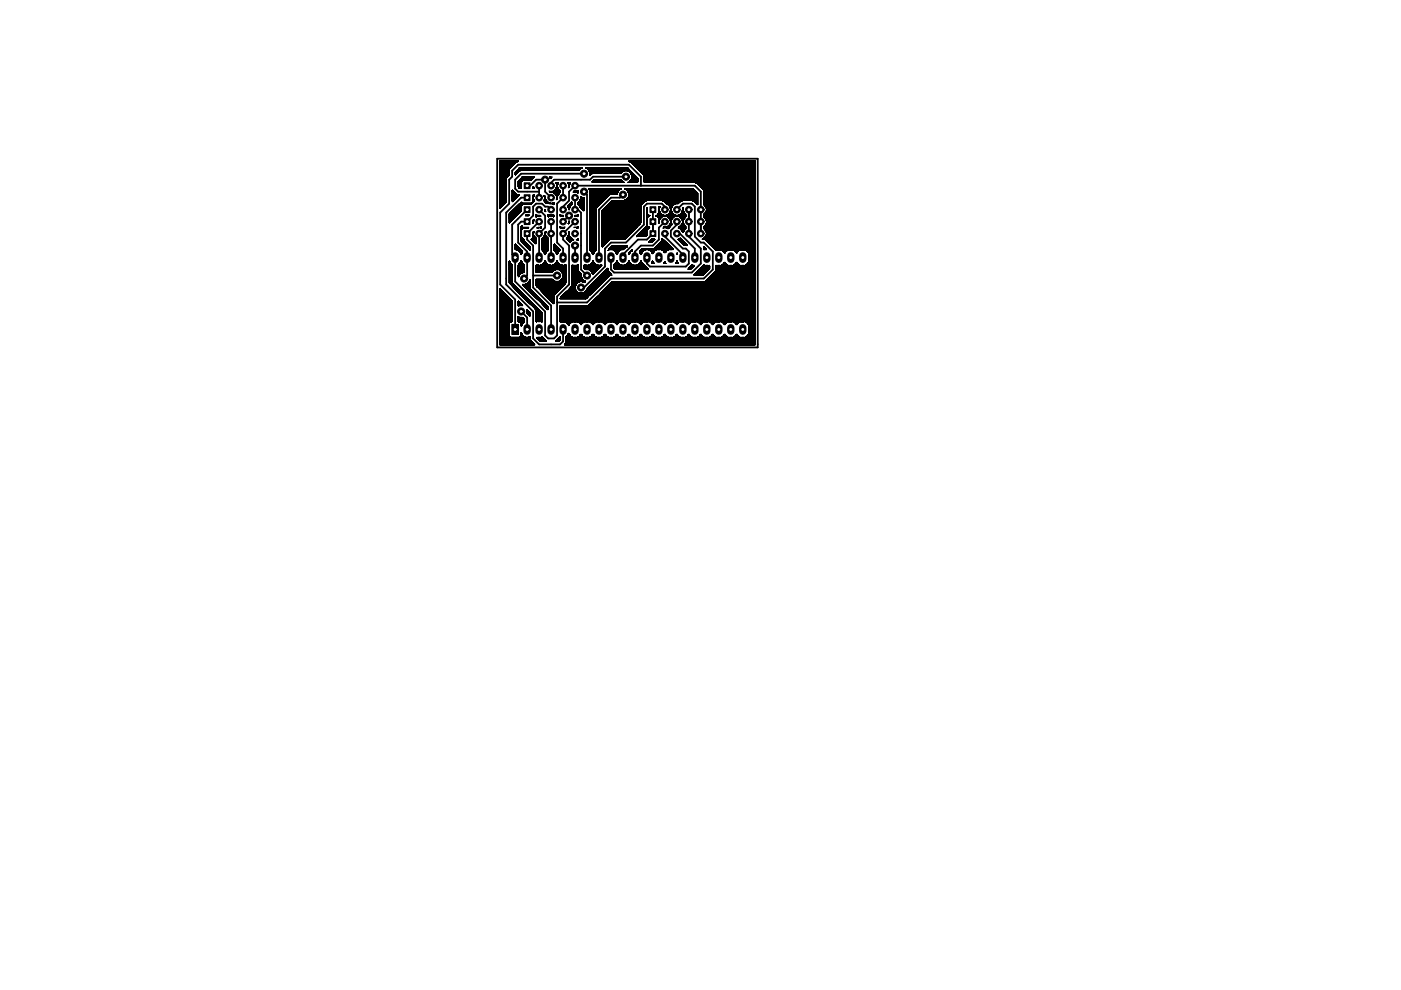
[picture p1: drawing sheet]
<svg xmlns="http://www.w3.org/2000/svg" width="297mm" height="210mm" viewBox="0 0 297 210" stroke-linecap="round" stroke-linejoin="round" font-family="sans-serif">
<g fill="none" stroke="#000" stroke-width=".38">
<path d="M105.4 33.7h55.3v40h-55.3zM114.3 39.4v2.5M115.6 38.7l-.7-.6h-1.2l-1.3 1.3h-.6M115.6 38.1v2.5l1.2 1.3M119.4 39.4v2.5l-1.3 1.3v8.2l1.3 1.3v1.9M123.8 36.8h-13.3l-1.3 1.3v1.9l.7 .6h4.4M132.7 37.5h-7l-.6 .6h-7.6l-.7 .6v.7M135.9 39.4v-1.9l-2.5-2.6h-23.5l-1.3 1.3v1.3l-.6 .6v5.1l-2 1.9v15.2l3.2 3.2v6.4M111.8 41.9h-1.3l-3.2 3.2v15.2l5.7 5.7v5.8l1.3 1.2h4.4l.7-.6v-2.5M111.8 44.5l-3.2 3.1v6.4l.6 .6v5.1l6.4 6.3v5.1l.6 .7h1.3l.6-.7v-8.2l2.6-2.6v-8.2l-1.3-1.3v-1.3l2.5-2.5M113 58.4h5.1M114.3 47l-2.5 2.5v1.3l1.2 1.3v8.9l3.8 3.8v5.1"/>
<path d="M114.3 44.5l1.3 1.2v2.6l-1.3 1.2v5.1M116.8 44.5l-.6-.7h-.6l-.7-.6h-1.2l-.7 .6v1.9l-1.2 1.3h-1.3l-.6 .6v3.8l1.9 1.9v5.1l-.7 .7M116.8 47v7.6M119.4 44.5v-.7l1.3-1.3v-1.9l1.2-1.2h25.4l1.3 1.2v8.9M120.7 45.7l-1.3 1.3M121.9 41.9v2.6h.7l.6 .6v12.1l1.3 1.2M121.9 52.1v2.5M123.8 40.6l.7 .7v13.3M132.1 41.3l-.7 .6h-1.9l-2.5 2.6v10.1M138.4 44.5v5l-1.2 1.3h-1.9l-3.2 3.2v.6M141 47l-1.3 1.3v2.5l-1.3 1.3h-2.5l-1.3 1.2v1.3M141 44.5v-.7l-.7-.6h-3.1l-.7 .6v3.8l-3.8 3.8h-3.2l-1.2 1.3v3.8l-4.5 4.5h-.6"/>
<path d="M141 49.5v.7l3.8 3.8v.6M143.5 44.5l1.3-1.3h1.9l.6 .6v6.4l1.3 1.2h.6l1.9 1.9v3.9l-1.9 1.9h-19.7l-5 5h-6.4M143.5 49.5h.6l3.2 3.2v1.9M143.5 47v.6l-1.3 1.3v1.3l2.6 2.5h.6l.7 .6v2.6l-.7 .6h-7.6l-.6-.6v-1.3M146.1 44.5v5.7l2.5 2.5v3.2l-1.9 1.9h-16.5l-.7-.6v-2.6M110.5 66l1.3 1.3v2.6"/>
</g>
<g fill="#000">
<path d="M111.1 38.7h1.3v1.3h-1.3zM111.1 43.8h1.3v1.3h-1.3zM111.1 41.3h1.3v1.2h-1.3zM111.1 46.4h1.3v1.2h-1.3zM111.1 48.9h1.3v1.3h-1.3zM137.8 43.8h1.3v1.3h-1.3zM137.8 46.4h1.3v1.2h-1.3zM137.8 48.9h1.3v1.3h-1.3zM108.5 68.8h1.4v2.1h-1.4z"/>
<circle cx="114.3" cy="39.4" r=".7"/>
<circle cx="115.6" cy="38.1" r=".75"/>
<circle cx="116.8" cy="39.4" r=".7"/>
<circle cx="119.4" cy="39.4" r=".7"/>
<circle cx="121.9" cy="39.4" r=".7"/>
<circle cx="123.8" cy="36.8" r=".75"/>
<circle cx="132.7" cy="37.5" r=".75"/>
<circle cx="111.1" cy="59.1" r=".75"/>
<circle cx="114.3" cy="49.5" r=".7"/>
<circle cx="114.3" cy="41.9" r=".7"/>
<circle cx="114.3" cy="47" r=".7"/>
<circle cx="114.3" cy="44.4" r=".7"/>
<circle cx="116.8" cy="49.5" r=".7"/>
<circle cx="116.8" cy="47" r=".7"/>
<circle cx="116.8" cy="44.4" r=".7"/>
<circle cx="116.8" cy="41.9" r=".7"/>
<circle cx="118.1" cy="58.4" r=".75"/>
<circle cx="119.4" cy="47" r=".7"/>
<circle cx="119.4" cy="49.5" r=".7"/>
<circle cx="119.4" cy="41.9" r=".7"/>
<circle cx="119.4" cy="44.4" r=".7"/>
<circle cx="120.6" cy="45.7" r=".75"/>
<circle cx="121.9" cy="52.1" r=".75"/>
<circle cx="121.9" cy="44.4" r=".7"/>
<circle cx="121.9" cy="49.5" r=".7"/>
<circle cx="121.9" cy="41.9" r=".7"/>
<circle cx="121.9" cy="47" r=".7"/>
<circle cx="123.8" cy="40.6" r=".75"/>
<circle cx="124.5" cy="58.4" r=".75"/>
<circle cx="132.1" cy="41.3" r=".75"/>
<circle cx="141" cy="47" r=".7"/>
<circle cx="141" cy="44.4" r=".7"/>
<circle cx="141" cy="49.5" r=".7"/>
<circle cx="143.5" cy="44.4" r=".7"/>
<circle cx="143.5" cy="49.5" r=".7"/>
<circle cx="143.5" cy="47" r=".7"/>
<circle cx="146" cy="49.5" r=".7"/>
<circle cx="146" cy="47" r=".7"/>
<circle cx="146" cy="44.4" r=".7"/>
<circle cx="148.6" cy="47" r=".7"/>
<circle cx="148.6" cy="44.4" r=".7"/>
<circle cx="148.6" cy="49.5" r=".7"/>
<circle cx="110.5" cy="66" r=".75"/>
<circle cx="123.2" cy="61" r=".75"/>
</g>
<g fill="none" stroke="#000" stroke-width=".21">
<path d="M111.1 38.7h1.3v1.3h-1.3zM111.1 43.8h1.3v1.3h-1.3zM111.1 41.3h1.3v1.2h-1.3zM111.1 46.4h1.3v1.2h-1.3zM111.1 48.9h1.3v1.3h-1.3zM137.8 43.8h1.3v1.3h-1.3zM137.8 46.4h1.3v1.2h-1.3zM137.8 48.9h1.3v1.3h-1.3zM108.5 68.8h1.4v2.1h-1.4z"/>
<circle cx="114.3" cy="39.4" r=".7"/>
<circle cx="115.6" cy="38.1" r=".75"/>
<circle cx="116.8" cy="39.4" r=".7"/>
<circle cx="119.4" cy="39.4" r=".7"/>
<circle cx="121.9" cy="39.4" r=".7"/>
<circle cx="123.8" cy="36.8" r=".75"/>
<circle cx="132.7" cy="37.5" r=".75"/>
<circle cx="111.1" cy="59.1" r=".75"/>
<circle cx="114.3" cy="49.5" r=".7"/>
<circle cx="114.3" cy="41.9" r=".7"/>
<circle cx="114.3" cy="47" r=".7"/>
<circle cx="114.3" cy="44.4" r=".7"/>
<circle cx="116.8" cy="49.5" r=".7"/>
<circle cx="116.8" cy="47" r=".7"/>
<circle cx="116.8" cy="44.4" r=".7"/>
<circle cx="116.8" cy="41.9" r=".7"/>
<circle cx="118.1" cy="58.4" r=".75"/>
<circle cx="119.4" cy="47" r=".7"/>
<circle cx="119.4" cy="49.5" r=".7"/>
<circle cx="119.4" cy="41.9" r=".7"/>
<circle cx="119.4" cy="44.4" r=".7"/>
<circle cx="120.6" cy="45.7" r=".75"/>
<circle cx="121.9" cy="52.1" r=".75"/>
<circle cx="121.9" cy="44.4" r=".7"/>
<circle cx="121.9" cy="49.5" r=".7"/>
<circle cx="121.9" cy="41.9" r=".7"/>
<circle cx="121.9" cy="47" r=".7"/>
<circle cx="123.8" cy="40.6" r=".75"/>
<circle cx="124.5" cy="58.4" r=".75"/>
<circle cx="132.1" cy="41.3" r=".75"/>
<circle cx="141" cy="47" r=".7"/>
<circle cx="141" cy="44.4" r=".7"/>
<circle cx="141" cy="49.5" r=".7"/>
<circle cx="143.5" cy="44.4" r=".7"/>
<circle cx="143.5" cy="49.5" r=".7"/>
<circle cx="143.5" cy="47" r=".7"/>
<circle cx="146" cy="49.5" r=".7"/>
<circle cx="146" cy="47" r=".7"/>
<circle cx="146" cy="44.4" r=".7"/>
<circle cx="148.6" cy="47" r=".7"/>
<circle cx="148.6" cy="44.4" r=".7"/>
<circle cx="148.6" cy="49.5" r=".7"/>
<circle cx="110.5" cy="66" r=".75"/>
<circle cx="123.2" cy="61" r=".75"/>
</g>
<g fill="none" stroke="#000" stroke-width="1.6">
<path d="M109.2 54.3v.7M111.8 54.3v.7M114.3 54.3v.7M116.8 54.3v.7M119.4 54.3v.7M121.9 54.3v.7M124.5 54.3v.7M127 54.3v.7M129.5 54.3v.7M132.1 54.3v.7M134.6 54.3v.7M137.2 54.3v.7"/>
<path d="M139.7 54.3v.7M142.2 54.3v.7M144.8 54.3v.7M147.3 54.3v.7M149.9 54.3v.7M152.4 54.3v.7M154.9 54.3v.7M157.5 54.3v.7M111.8 69.5v.7M114.3 69.5v.7M116.8 69.5v.7M119.4 69.5v.7"/>
<path d="M121.9 69.5v.7M124.5 69.5v.7M127 69.5v.7M129.5 69.5v.7M132.1 69.5v.7M134.6 69.5v.7M137.2 69.5v.7M139.7 69.5v.7M142.2 69.5v.7M144.8 69.5v.7M147.3 69.5v.7M149.9 69.5v.7"/>
<path d="M152.4 69.5v.7M154.9 69.5v.7M157.5 69.5v.7"/>
</g>
<g fill="none" stroke="#000" stroke-width=".25">
<path d="M106 34.2h3.9l-.5 .2-1.5 1.5v1.3l-.4 .4-.2 .5v4.8l-1.3 1.3zM106 34.2h3.9M106 34.4h3.4M106 34.6h3.2M106 34.8h3M106 35h2.8M106 35.2h2.6M106 35.4h2.3M106 35.6h2.1M106 35.9h2M106 36.1h1.9M106 36.3h1.9"/>
<path d="M106 36.5h1.9M106 36.7h1.9M106 36.9h1.9M106 37.1h1.9M106 37.3h1.8M106 37.5h1.6M106 37.7h1.4M106 37.9h1.3M106 38.1h1.3M106 38.3h1.3M106 38.5h1.3M106 38.7h1.3"/>
<path d="M106 38.9h1.3M106 39.1h1.3M106 39.3h1.3M106 39.5h1.3M106 39.7h1.3M106 39.9h1.3M109.3 37h.1M109.3 36.6h.4M109.3 36.8h.2M109.3 36.4h.6M109.5 36.2h.7M109.7 36h13.1"/>
<path d="M109.9 39.4h.7M109.9 38.5h.7M109.9 38.7h.7M109.9 39h.7M109.9 39.2h.7M109.9 39.6h.7M109.9 35.8h13.2M110 38.3h.7M110 39.8h.6M110.1 35.6h13.4l-.7 .5h-12.3l-.5 .2-.7 .7v-.5zM110.1 35.6h13.4M110.2 38.1h2.4"/>
<path d="M110.4 37.9h2.4M110.6 37.7h2.4M110.8 37.5h2.5l-.7 .7h-1.8l-.2 .4v1.3h-.5l-.2-.2v-1.3zM110.8 37.5h2.5M113 39.8h.2M113.1 39.6h.1M113.1 39.6l.1 .3h-.2zM116.7 37.5h.1M116.7 37.5h.4l-.3 .3zM116.8 37.7h.1M117.9 38.8h.4a1.18 1.18 0 0 0 .4 1.6v.5l-.3 .3-.2 .9-.2 .2a1.2 1.2 0 0 0-1.4-1.6l-.2-.2a1.2 1.2 0 0 0 1.4-.3 1.2 1.2 0 0 0 .1-1.4zM117.9 38.8h.4"/>
<path d="M118 39.8h.3M118 39h.2M118 39.2h.2M118 39.4h.2M118 39.6h.2M120.4 38.8h.5l-.2 .8-.2 .2 .1-.7zM120.4 38.8h.5M120.5 39h.3M120.6 39.6h.1M120.6 39.2h.1M120.6 39.4h.1M124.2 35.6h8.9l2.1 2.2v.9h-2.1a1.27 1.27 0 0 0 .6-2 1.27 1.27 0 0 0-2.1 .1h-5.9l-.7 .4a1.22 1.22 0 0 0-.8-1.6z"/>
<path d="M124.2 35.6h8.9M124.6 35.8h8.7M124.8 36h8.7M124.9 36.2h7.5M125 36.4h7M125.1 37h.1M125.1 36.6h6.7M125.1 36.8h.3M125.5 38.7l.5-.5h5.6l.7 .5zM125.6 38.6h6.5M125.8 38.4h6M126 38.2h5.6"/>
<path d="M133 36.2h.7M133.4 34.2h26.7v38.9h-40.4l.3-.4 .1-1.4 .5-.7v.2a1.52 1.52 0 0 0 2.6 0 1.52 1.52 0 0 0 2.5 0 1.51 1.51 0 0 0 2.6 0 1.51 1.51 0 0 0 2.5 0 1.51 1.51 0 0 0 2.6 0 1.51 1.51 0 0 0 2.5 0 1.51 1.51 0 0 0 2.5 0 1.51 1.51 0 0 0 2.6 0 1.51 1.51 0 0 0 2.5 0 1.51 1.51 0 0 0 2.6 0 1.51 1.51 0 0 0 2.5 0 1.51 1.51 0 0 0 2.5 0 1.51 1.51 0 0 0 2.6 0 1.52 1.52 0 0 0 2.5 0 1.45 1.45 0 0 0 1.7 .7 1.45 1.45 0 0 0 1-1.5h-.1l.1-.6a1.46 1.46 0 0 0-1.1-1.2 1.46 1.46 0 0 0-1.6 .7 1.52 1.52 0 0 0-2.5 0 1.51 1.51 0 0 0-2.6 0 1.52 1.52 0 0 0-2.5 0 1.52 1.52 0 0 0-2.5 0 1.52 1.52 0 0 0-2.6 0 1.52 1.52 0 0 0-2.5 0 1.52 1.52 0 0 0-2.6 0 1.52 1.52 0 0 0-2.5 0 1.52 1.52 0 0 0-2.5 0 1.52 1.52 0 0 0-2.6 0 1.51 1.51 0 0 0-2.5 0 1.52 1.52 0 0 0-2.6 0 1.52 1.52 0 0 0-2.5 0 1.48 1.48 0 0 0-2.6 .2 1.23 1.23 0 0 0-1.8-.8v-3.5h5.9l5.1-5h19.4l.5-.3 1.9-1.9 .2-.4v-.9h.4a1.11 1.11 0 0 0 1.5-.7 1.52 1.52 0 0 0 2.5 0 1.45 1.45 0 0 0 1.7 .6 1.45 1.45 0 0 0 1-1.5h-.1l.1-.5a1.46 1.46 0 0 0-1.1-1.2 1.46 1.46 0 0 0-1.6 .6 1.52 1.52 0 0 0-2.5 0l-.8-.7h-.8l-.4 .1-2-2.1-.8-.2 .4-.1a1.23 1.23 0 0 0 0-2.1v-.5l.3-.3a1.22 1.22 0 0 0-.3-1.7v-.5l.3-.4a1.22 1.22 0 0 0-.3-1.7l-.1-3-1.6-1.7h-11v-1.2l-.2-.5-2.6-2.6zM133.4 34.2h26.7M133.5 36.4h.4M133.5 38.5h1.7M133.7 36.6h.4M133.7 38.3h1.5M133.8 36.8h.5M133.8 38.1h1.4M133.8 34.4h26.3M133.9 37h.6M133.9 37.9h1.3"/>
<path d="M134 37.2h.7M134 37.5h.9M134 37.7h1.1M134 34.6h26.1M134.2 34.8h25.9M134.5 35h25.6M134.7 35.2h25.4M134.9 35.4h25.2M135.1 35.6h25M135.3 35.9h24.8M135.5 36.1h24.6M135.7 36.3h24.4"/>
<path d="M135.9 36.5h24.2M136.1 36.7h24M136.3 36.9h23.8M136.5 37.1h23.6M136.6 37.3h23.5M136.6 37.5h23.5M136.6 37.7h23.5M136.6 37.9h23.5M136.6 38.1h23.5M136.6 38.3h23.5M136.6 38.5h23.5M147.4 38.7h12.7"/>
<path d="M147.8 38.9h12.3M148 39.1h12.1M148.2 39.3h11.9M148.4 39.5h11.7M148.7 39.7h11.4M148.9 39.9h11.2M106 40.1h1.3M106 40.3h1.3M106 40.5h1.3M106 40.7h1.3M106 40.9h1.3M106 41.1h1.3"/>
<path d="M106 41.3h1.3M106 41.5h1.3M106 41.7h1.3M106 41.9h1.3M106 42.2h1.3M106 42.4h1.3M106 42.6h1.3M106 42.8h1.3M106 43h1.2M106 43.2h1M106 43.4h.8M106 43.6h.6"/>
<path d="M106 43.8h.4M106 44h.2M108 55.4h.1M108 55.4l.5 .7 .1 3.9 6.3 6.3v1.9h-1.2v-2.2l-.2-.5-5.5-5.5zM108 45.4h1.8M108 45.6h1.6M108 45.8h1.4M108 46h1.2M108 46.2h1M108 46.4h.8M108 46.6h.6M108 46.8h.4"/>
<path d="M108 47h.2M108 47.2h.1M108 56.4h.5M108 57.6h.5M108 58.9h.5M108 55.6h.1M108 55.8h.2M108 56h.4M108 56.2h.5M108 56.6h.5M108 56.8h.5M108 57h.5"/>
<path d="M108 57.2h.5M108 57.4h.5M108 57.8h.5M108 58h.5M108 58.2h.5M108 58.4h.5M108 58.7h.5M108 59.1h.5M108 59.3h.5M108 59.5h.5M108 59.7h.5M108 59.9h.6"/>
<path d="M108.2 45.2h1.8M108.4 45h1.8M108.6 44.8h1.8M108.6 40.4h.1M108.6 40.4l1 .9h.5l-1.5 1.5zM108.6 40.6h.2M108.6 40.8h.4M108.6 41h.6M108.6 41.2h.9M108.6 41.4h1.4M108.6 41.6h1.2M108.6 41.8h1"/>
<path d="M108.6 42h.8M108.6 42.2h.6M108.6 42.4h.4M108.6 42.6h.2M108.8 44.6h1.8M109 44.4h1.6M109.2 44.2h1.4M109.3 51.8h.1M109.3 51.8l1.5 1.6-.3 .6a1.23 1.23 0 0 0-1.2-1zM109.3 52h.1M109.3 52.2h.3M109.3 52.4h.6"/>
<path d="M109.3 52.6h.8M109.3 52.8h1M109.4 44h1.2M109.6 43.8h1M109.7 53h.8M109.8 43.6h.8M109.9 56.3h1.2M109.9 57.5h1.2M109.9 56.5h1.2M109.9 56.7h1.2M109.9 56.9h1.2M109.9 57.1h1.2"/>
<path d="M109.9 57.3h1.2M109.9 57.7h1.2M109.9 57.9h.8M109.9 58.1h.4M109.9 58.3h.2M109.9 58.5h.1M110 56.1h1M110 43.4h.7M110 53.2h.7M110.2 55.9h.6M110.2 43.2h2.5M110.2 53.4h.5"/>
<path d="M110.3 55.7h.4M110.4 53.6h.2M110.4 55.5h.2M110.4 43h.3M110.4 53.8h.1M110.5 55.2h.1M110.5 55.2l.6 .9v1.7a1.17 1.17 0 0 0-1.2 .9v-2.6l.4-.4zM110.6 48.9h.1M110.6 49.1h.1M110.6 50.1h.1M110.6 50.3h.1M110.6 49.3h.1"/>
<path d="M110.6 49.5h.1M110.6 49.7h.1M110.6 49.9h.1M110.6 50.5h.1M110.6 50.7h.3M110.6 50.9h.5M110.6 51.1h.6M110.6 48.1h.1M110.6 48.3h1.4M110.6 48.5h.1M110.6 48.7h.1M110.6 47.9h.1"/>
<path d="M110.6 47.9l.4 .3h1.1l-.1 .1h-1l-.4 .2v1.8l.2 .4h.3l.2 .6 1 1.1v.6l-1.7-1.9zM110.6 42.8l.4 .3 1.7-.1 .3-.3v-1.4h.2a1.18 1.18 0 0 0 .1 1.3l-.7 .7h-1.8l-.2 .3v1.1l-2.6 2.5v-1.8zM110.7 51.3h.6M110.9 51.5h.6M111.1 51.7h.6M111.3 51.9h.6M111.4 45.8l.7-.1zM111.5 45.7h.6M111.5 52.1h.6M111.8 52.3h.5M112 52.5h.3M112.1 59.8h.2"/>
<path d="M112.2 52.8h.1M112.2 59.6h.1M112.3 53h.1M112.3 59.4h.1M112.7 50.7h.9M112.8 43h.1M112.9 50.5h.7M112.9 50.9h.7M112.9 42.8h.2M113 41.5h.1M113 41.7h.1M113 41.9h.1"/>
<path d="M113 42.1h.1M113 42.4h.2M113 42.6h.3M113 50.3h.4M113 47h.1M113 47.2h.1M113 49.5h.1M113 49.7h.1M113 49.9h.2M113 50.1h.2M113 46.8h.1M113 49.3h.1"/>
<path d="M113.1 51.1h.5M113.2 49.1h.1M113.2 46.6h.1M113.2 49.1a1.17 1.17 0 0 0 .4 1.4v1.2l-1-1 .4-.4v-1zM113.2 46.6l-.2 .7v-.5zM113.2 41.3h.1M113.3 51.3h.3M113.5 51.5h.1M113.7 45.9h.1M113.7 45.5h.1M113.7 56.1a1.27 1.27 0 0 0 1.9-.9 1.29 1.29 0 0 0 1.2 1.1 1.29 1.29 0 0 0 1.3-1.1 1.27 1.27 0 0 0 1.9 .9v3.9l-2.5 2.6-.1 1.8-3.7-3.7v-1.6h3.3a1.28 1.28 0 0 0 2 .3 1.28 1.28 0 0 0 0-1.9 1.28 1.28 0 0 0-2 .2h-3.3zM113.7 45.5l.8 .2 .2 .2-.6-.1-.4 .1z"/>
<path d="M113.7 56.3h.3M113.7 57.5h3.6M113.7 59.9h6.3M113.7 56.5h6.3M113.7 56.7h6.3M113.7 56.9h6.3M113.7 57.1h6.3M113.7 57.3h3.9M113.7 57.7h3.4M113.7 59.3h3.5M113.7 59.5h3.8M113.7 59.7h6.3"/>
<path d="M113.7 45.7h.9M114 48.3h.1M114.1 48.2l.6-.1-.2 .2-.6 .1zM114.6 56.3h2M114.7 48.1h.1M115 51.5h1.1M115 52.8h1.1M115 50.7h1.1M115 50.9h1.1M115 51.1h1.1M115 51.3h1.1M115 51.7h1.1"/>
<path d="M115 52h1.1M115 52.2h1.1M115 52.4h1.1M115 52.6h1.1M115 53h1.1M115 50.5h1.1M115 56.1h1.1M115 53.2h1.1M115.2 50.3h.7M115.2 55.9h.7M115.2 53.4h.7M115.4 42.5h.4"/>
<path d="M115.4 50.1h.4M115.4 55.7h.3M115.4 53.6h.3M115.4 41.5h.1M115.4 41.5l.2 .2a1.22 1.22 0 0 0 .5 1.2 1.22 1.22 0 0 0 1.4 .1l-.1 .4-.9-.2a1.06 1.06 0 0 1-1.2-.6l.2-.4zM115.4 42.3h.3M115.4 49.9h.3M115.4 42.7h.5M115.5 55.5h.2M115.5 53.8h.1M115.5 44.5h.1M115.5 44.5l.2 .4z"/>
<path d="M115.5 41.7h.1M115.5 41.9h.1M115.5 42.1h.1M115.5 49.3h.1M115.5 49.5h.1M115.5 49.7h.1M115.5 44.7h.1M115.6 55.2h.1M115.6 42.9h.5M115.7 49.1h.1M115.7 49.1a1.17 1.17 0 0 0 .4 1.4v2.6l-.5 .9-.6-.9v-2.6l.3-.3 .2-.9zM115.9 43.1h.7"/>
<path d="M116.2 45.5h.1M116.2 45.5l.4 .2 .8-.2v.4l-.3-.1-.8 .1zM116.3 45.7h1.1M116.3 45.9h.1M116.5 40.6h2.2M117.1 43.1h.3M117.1 56.3h2M117.3 43.3h.1M117.4 45.9h.1M117.4 40.8h1.3M117.4 40.4h1.3M117.5 51.8h.1"/>
<path d="M117.5 51.8l1.2 1.2-.6 1-.6-.9zM117.5 52h.2M117.5 52.2h.4M117.5 52.4h.6M117.5 52.6h.8M117.5 52.8h1M117.5 53h1.2M117.6 56.1h1M117.6 53.2h1M117.7 41h.9M117.7 40.2h.8M117.8 55.9h.6"/>
<path d="M117.9 53.4h.5M117.9 41.2h.5M117.9 40h.4M117.9 55.7h.4M118 41.4h.3M118 53.6h.2M118 42.3h.1M118 55.5h.2M118 41.6h.2M118 41.8h.2M118 42h.2M118.1 53.8h.1"/>
<path d="M118.1 55.2h.1M118.6 57.3h1.4M118.7 59.5h1.3M118.8 48.1h.1M118.8 45.5h.1M118.8 48.1l.3 .1 .7-.1-.2 .2-.8 .2zM118.8 45.5l.6 .2v.1l-.6 .1zM118.8 48.3h.9M118.8 45.7h.6M118.9 57.5h1.1M119 59.3h1M119.2 57.7h.8"/>
<path d="M119.2 59.1h.8M119.3 57.9h.7M119.3 58.9h.7M119.3 58.1h.7M119.4 58.7h.6M119.4 58.3h.6M119.4 58.5h.6M119.6 56.3h.4M120.1 50.5h1.1M120.3 50.7h1M120.3 50.3h.7M120.4 43.7h.5"/>
<path d="M120.5 50.1h.2M120.5 50.9h1M120.5 43.9h.3M120.5 47.4h.1M120.5 49.9h.1M120.6 44.1h.1M120.6 47h.1v.2l-.2 .2zM120.6 44.3h.1M120.6 49.5h.1M120.6 49.7h.1M120.6 47h.1M120.6 47.2h.1"/>
<path d="M120.6 49.3h.1M120.6 49.3a.96 .96 0 0 0 .6 1.2v.2l.5 .1-.8 .5-.8-.8a1.42 1.42 0 0 0 .5-1.2zM120.7 43.5h.4M120.7 51.1h.4M120.9 43.3h.3M120.9 51.3h.1M121.1 43.1h.1M121.2 42.9h.1M121.2 42.9v.5l-.3 .4-.2 .7h-.1l-.2-.7zM121.3 56.1l.9 .2 .3-.2v1.3l.7 .8a1.27 1.27 0 0 0 .9 1.4l-.2 .3a1.27 1.27 0 0 0-1.8 .4 1.27 1.27 0 0 0 .5 1.8 1.27 1.27 0 0 0 1.8-.7l4.4-4.5v.3a1.91 1.91 0 0 0 1 1.2l-.8 .2-4.8 4.8h-5.4v-.2l2.5-2.6zM121.3 56.5h1.2M121.3 57.8h1.5"/>
<path d="M121.3 59h2M121.3 56.3h1.2M121.3 56.7h1.2M121.3 56.9h1.2M121.3 57.1h1.2M121.3 57.4h1.2M121.3 57.6h1.3M121.3 58h1.7M121.3 58.2h1.9M121.3 58.4h1.9M121.3 58.6h1.9M121.3 58.8h1.9"/>
<path d="M121.3 59.2h2.1M121.3 59.4h2.3M121.3 59.6h2.7M121.3 59.8h1.4M121.3 60h1.1M121.5 40.8l.2-.2 .9-.2v.5l-.4-.2zM121.7 48.2l.8-.1v.2zM121.7 40.6h.9M121.9 45.7l.6-.2v.4l-.6-.1zM121.9 45.7h.6M122.2 50.8l.3-.1v.2zM122.3 48.3h.2"/>
<path d="M122.4 40.8h.2M122.4 50.9h.1M122.5 50.7h.1M122.5 56.1h.1M122.5 48.1h.1M122.5 45.5h.1M122.6 40.4h.1M122.6 43.1h1.2M122.6 43.3h1.2M122.6 42.9h1.2M122.7 43.5h1.1M122.8 42.7h1"/>
<path d="M122.9 43.7h.9M123 42.5h.8M123 43.9h.8M123.1 42.3h.7M123.1 41.7h.1M123.1 41.7l.7 .2v2.8l-1.2-1.3v-.5l.3-.3zM123.1 41.9h.7M123.1 42.1h.7M123.2 44.1h.6M123.4 44.4h.4M123.6 44.6h.2M123.6 59.8h.4"/>
<path d="M123.9 56.1a1.27 1.27 0 0 0 1.8-.9 1.27 1.27 0 0 0 1.9 .9l-1.9 2a1.25 1.25 0 0 0-1.5-.9l-.3-.3zM123.9 56.3h.3M123.9 56.5h3.4M123.9 56.7h3.2M123.9 56.9h3M124.1 57.1h2.6M124.7 56.3h2M124.9 40.1h6.8a1.17 1.17 0 0 0-.9 1.1l-1.5 .1-2.9 2.9-.1 8.9-.6 .9-.5-.9v-11.8zM124.9 40.1h6.8M125 57.3h1.5M125 40.3h6.3M125.1 40.5h6"/>
<path d="M125.1 40.7h5.9M125.1 40.9h5.8M125.1 41.1h5.7M125.2 51.7h1.1M125.2 51.9h1.1M125.2 52.9h1.1M125.2 53.1h1.1M125.2 52.3h1.1M125.2 52.5h1.1M125.2 52.7h1.1M125.2 41.3h4M125.2 41.5h3.8"/>
<path d="M125.2 41.7h3.6M125.2 41.9h3.4M125.2 42.1h3.2M125.2 42.3h3M125.2 42.5h2.8M125.2 42.7h2.6M125.2 42.9h2.4M125.2 43.1h2.1M125.2 43.3h1.9M125.2 43.5h1.7M125.2 43.7h1.5M125.2 43.9h1.3"/>
<path d="M125.2 44.1h1.2M125.2 44.3h1.1M125.2 44.5h1.1M125.2 44.7h1.1M125.2 44.9h1.1M125.2 45.1h1.1M125.2 45.4h1.1M125.2 45.6h1.1M125.2 45.8h1.1M125.2 46h1.1M125.2 46.2h1.1M125.2 46.4h1.1"/>
<path d="M125.2 46.6h1.1M125.2 46.8h1.1M125.2 47h1.1M125.2 47.2h1.1M125.2 47.4h1.1M125.2 47.6h1.1M125.2 47.8h1.1M125.2 48h1.1M125.2 48.2h1.1M125.2 48.4h1.1M125.2 48.6h1.1M125.2 48.8h1.1"/>
<path d="M125.2 49h1.1M125.2 49.2h1.1M125.2 49.4h1.1M125.2 49.6h1.1M125.2 49.8h1.1M125.2 50h1.1M125.2 50.2h1.1M125.2 50.4h1.1M125.2 50.6h1.1M125.2 50.8h1.1M125.2 51h1.1M125.2 51.2h1.1"/>
<path d="M125.2 51.4h1.1M125.2 52.1h1.1M125.2 56.1h1.1M125.3 57.5h1M125.3 53.3h.9M125.4 55.9h.7M125.5 57.7h.6M125.5 53.5h.4M125.6 55.7h.3M125.6 57.9h.3M125.6 53.7h.2M125.6 55.5h.2"/>
<path d="M125.7 58.1h.1M125.7 53.9h.1M125.7 55.2h.1M125.8 60h1.8M126 59.8h1.8M126.2 59.6h1.8M126.4 59.4h1.8M126.6 59.2h1.8M126.8 59h1.8M127 58.8h1.8M127.2 58.6h1.8M127.3 56.3h.2"/>
<path d="M127.4 58.4h2.1M127.6 58.2h2M127.7 51.7h.6M127.7 51.9h.4M127.7 52.3h.1M127.7 44.7h8.1M127.7 44.9h8.1M127.7 45.1h8.1M127.7 45.4h8.1M127.7 45.6h8.1M127.7 45.8h8.1M127.7 46h8.1"/>
<path d="M127.7 46.2h8.1M127.7 46.4h8.1M127.7 46.6h8.1M127.7 46.8h8.1M127.7 47h8.1M127.7 47.2h8.1M127.7 47.4h8.1M127.7 47.6h7.9M127.7 47.8h7.7M127.7 48h7.5M127.7 48.2h7.3M127.7 48.4h7.1"/>
<path d="M127.7 48.6h6.9M127.7 48.8h6.7M127.7 49h6.5M127.7 49.2h6.2M127.7 49.4h6M127.7 49.6h5.8M127.7 49.8h5.6M127.7 50h5.4M127.7 50.2h5.2M127.7 50.4h5M127.7 50.6h4.8M127.7 50.8h1.5"/>
<path d="M127.7 51h1.2M127.7 51.2h1M127.7 51.4h.8M127.7 52.1h.2M127.8 58h1.6M127.9 44.5h7.9M128 57.8h1.2M128.1 44.3h7.7M128.2 57.6h.8M128.3 44.1h7.5M128.4 57.4h.5M128.5 43.9h7.3"/>
<path d="M128.6 57.1h.2M128.7 43.7h7.1M128.8 56.9h.1M128.9 43.5h7M129 53.1h.1M129.1 52.9h3.1M129.1 43.3h6.9M129.3 52.7h3.1M129.3 43.1h6.9M129.5 52.5h3.1M129.5 42.9h6.9M129.7 52.3h3.1"/>
<path d="M129.7 42.7h6.9M129.8 59.8h30.3M129.8 52.1h3.2l-.9 .9a1.24 1.24 0 0 0-1.3 1 1.27 1.27 0 0 0-1.8-.9zM129.8 42.6h1.9a1.3 1.3 0 0 0 1.6-.9 1.3 1.3 0 0 0-.9-1.6h14.6l.9 .8v2.5a1.91 1.91 0 0 0-1.2-.9h-2.2l-.8 .7a1.23 1.23 0 0 0-1.4 1.2 1.23 1.23 0 0 0 1.3 1.3 1.23 1.23 0 0 0 1.1-1.5l.2-.2a1.18 1.18 0 0 0 .5 1.5v.5a1.22 1.22 0 0 0 0 2v.5l-.5 .8-.7-.8-.4-.2 .2-.2a1.23 1.23 0 0 0 .6-1.7 1.23 1.23 0 0 0-1.7-.5 1.23 1.23 0 0 0-.4 1.8l-.8 .8-.5-.2-.7 .1 .2-.2a1.23 1.23 0 0 0 1.5-1.1 1.23 1.23 0 0 0-1.3-1.3 1.23 1.23 0 0 0-1.1 1.4l-.2 .1v-1.1l-.5-.5 .5-.3v-1.5h.3a1.22 1.22 0 0 0 .5 1.6 1.22 1.22 0 0 0 1.7-.5 1.22 1.22 0 0 0-.6-1.7l-.7-.6-.5-.2h-3.1a1.84 1.84 0 0 0-1.4 1.3v3.5l-3.4 3.4-3.1 .1-1.6 1.5v-7.6zM130.1 53.1h1.4M130.2 56.3h1.6M130.2 56.5h6.6M130.2 56.7h6.8M130.3 56.9h6.9M130.3 56.1h1M130.4 53.3h.8M130.5 57.1h6.9"/>
<path d="M130.5 55.9h.6M130.6 53.5h.4M130.6 55.7h.4M130.7 53.7h.2M130.7 55.5h.2M130.8 53.9h.1M130.8 55.2h.1M130.8 55.2a1.29 1.29 0 0 0 1.3 1.1 1.29 1.29 0 0 0 1.3-1.1 1.29 1.29 0 0 0 1.2 1.1 1.29 1.29 0 0 0 1.3-1.1l.2 .5 1.3 1.4h-6.9l-.3-.2v-.8l.4-.4zM132.3 56.3h2.1M132.4 42.5h4.6M132.4 40.1h14.6M132.8 56.1h1.1"/>
<path d="M132.8 42.3h15.1M132.9 40.3h14.3M133 52.1h.1M133 55.9h.7M133 42.1h14.9M133.1 40.5h14.3M133.2 41.9h14.7M133.2 55.7h.3M133.2 40.7h14.4M133.3 41.7h14.6M133.3 53.8l.7-.7-.5 .4-.1 .5zM133.3 55.5h.1"/>
<path d="M133.3 40.9h14.5M133.3 53.9h.1M133.3 41.1h14.6M133.3 41.3h14.6M133.3 41.5h14.6M133.4 55.2h.1M133.4 53.7h.1M133.6 53.5h.1M133.8 53.3h.1M134 53.1h.1M134.9 56.3h1.7M135.1 50h1.9"/>
<path d="M135.3 49.8h1.9M135.4 56.1h1M135.5 49.6h1.7M135.6 55.9h.6M135.6 53.4l.6-.6 2.5-.1 1.5-1.4 .2-.7 2.3 2.3-.3 .1a1.11 1.11 0 0 0-1.4 .6 1.48 1.48 0 0 0-2.6 .2 1.28 1.28 0 0 0-1.3-.9 1.28 1.28 0 0 0-1.2 1.1zM135.6 53.4h.5M135.7 53.2h.6M135.7 55.7h.4M135.8 49.4h1.4M135.8 53.6h.2M135.8 55.5h.2M135.8 53.8h.1"/>
<path d="M135.9 55.2h.1M135.9 53h.8M136 49.2h1.2M136.1 52.8h6.5M136.2 49h1M136.4 48.8h.8M136.6 48.6h.7M136.8 48.4h.7M137 48.2h.6M137.1 48h.2M137.2 47.8h.1M137.2 44.3h.1"/>
<path d="M137.2 44.5h.1M137.2 45.5h.2M137.2 45.7h.5M137.2 46.7h.1M137.2 46.9h.1M137.2 44.7h.1M137.2 44.9h.1M137.2 45.1h.1M137.2 45.3h.1M137.2 45.9h.2M137.2 46.1h.1M137.2 46.3h.1"/>
<path d="M137.2 46.5h.1M137.2 47.1h.1M137.2 47.4h.1M137.2 47.6h.1M137.2 44.1h.1M137.2 44.1v1.1l.2 .4 .3 .1-.5 .5v1.6l.2 .3 .3 .1-.5 .5v1l-.3 .4-1.9 .1 2.2-2.3zM137.5 51.4l.7-.7h.6l-.7 .7zM137.6 51.3h.6M137.6 53h1.4M137.8 51.1h.6M138 53.2h.7M138 50.9h.6"/>
<path d="M138.1 55.8h.5M138.2 53.4h.4M138.2 50.7h.6M138.3 55.6h.1M138.3 53.6h.1M138.4 55.4h.1M138.4 55.4l.2 .4h-.5zM138.8 52.6h3.6M139.1 52.4h3.1M139.1 45.8h6.3M139.3 52.2h2.7M139.4 45.6h1.1"/>
<path d="M139.5 52h2.3M139.5 46h.8M139.6 45.4h.6M139.6 46.2h.5M139.6 43.9h.3M139.6 44.1h.2M139.6 44.3h.2M139.6 44.5h.2M139.6 44.7h.2M139.6 44.9h.3M139.6 45.1h.4M139.6 46.4h.3"/>
<path d="M139.6 46.6h.2M139.6 46.8h.2M139.6 47h.2M139.6 47.2h.2M139.7 51.8h1.9M139.9 51.6h1.5M140.1 51.4h1.1M140.3 51.2h.7M140.4 51h.4M140.4 53h1.2M140.4 50.6h.1M140.4 50.8h.2"/>
<path d="M140.5 42.5h4.2M140.7 53.2h.6M140.7 48.2h1.3M140.8 55.8h.3M140.8 53.4h.3M140.9 42.7h3.4M141 55.6h.1M141 55.6l.1 .2h-.3zM141.1 42.9h3M141.3 43.1h2.6M141.4 48.4h.3M141.5 45.6h1.5"/>
<path d="M141.5 43.3h1.6M141.6 46h1.2M141.7 48h.5M141.7 43.5h1M141.8 45.4h.9M141.9 46.2h.7M141.9 47.8h.5M142 43.7h.5M142 45.1h.5M142 46.4h.5M142 47.6h.4M142.1 43.9h.3"/>
<path d="M142.1 44.9h.3M142.1 46.6h.3M142.1 47.4h.3M142.1 44.1h.2M142.2 44.7h.1M142.2 44.3h.1M142.2 44.5h.1M142.2 46.8h.1M142.2 47h.1M142.2 47.2h.1M143.4 55.8h.4M143.5 55.6h.2"/>
<path d="M143.6 53.7h.1M143.6 53.8h.1M143.6 55.4h.1M143.6 55.4l.2 .4h-.5zM143.8 50.7l.4-.1 1.5 1.5-.6-.1zM143.8 50.8h.6M143.9 48.2h1.5M143.9 48.4h1.5M144 45.6h1.4M144 51h.6M144.2 46h1.2M144.2 50.6h.1"/>
<path d="M144.2 48h1.1M144.2 51.2h.6M144.3 48.6h1M144.3 45.4h.9M144.4 46.2h.8M144.4 47.8h.7M144.4 51.4h.6M144.5 48.8h.6M144.5 45.1h.5M144.6 46.4h.4M144.6 47.6h.4M144.6 49h.4"/>
<path d="M144.6 44.9h.3M144.6 51.6h.6M144.6 46.6h.3M144.7 47.4h.2M144.7 44.7h.2M144.7 44.3h.1M144.7 44.5h.1M144.7 46.8h.1M144.7 47h.1M144.7 47.2h.1M144.8 44.1h.1M144.8 49.2h.1"/>
<path d="M144.8 51.8h.6M145 52h.6M146 56.9h.6M146.2 56.7h.6M146.4 56.5h.6M146.6 56.3h.6M146.7 56.1h.1M146.7 56.1l.5 .2-.8 .8h-.6zM146.8 42.5h1.1M147.2 42.7h.7M147.2 58.2h1.9M147.4 42.9h.5"/>
<path d="M147.4 58h1.9M147.6 43.1h.3M147.6 57.8h1.9M147.8 43.3h.1M147.8 57.6h1.9M148 57.4h1.9M148.2 57.2h1.9M148.4 57h1.9M148.6 56.8h1.8M148.9 56.6h1.5M149 50.7h11.1M149.1 56.4h1.3"/>
<path d="M149.1 40.1h11M149.2 56.2h.1M149.2 56.2l.3 .1h.9v.6l-1.5 1.5h-1.8zM149.2 40.3h10.9M149.2 52.4h.1M149.2 52.4l.6 .6h-.5zM149.3 40.5h10.8M149.3 52.6h.1M149.3 40.7h10.8M149.3 40.9h10.8M149.3 41.1h10.8M149.3 41.3h10.8"/>
<path d="M149.3 41.5h10.8M149.3 41.7h10.8M149.3 41.9h10.8M149.3 42.2h10.8M149.3 42.4h10.8M149.3 42.6h10.8M149.3 42.8h10.8M149.3 43h10.8M149.3 43.2h10.8M149.3 43.4h10.8M149.3 45.6h10.8M149.3 45.8h10.8"/>
<path d="M149.3 48h10.8M149.3 48.2h10.8M149.3 48.5h10.8M149.3 52.8h.3M149.3 46h10.8M149.3 45.4h10.8M149.3 50.5h10.8M149.4 43.6h10.7M149.4 48.7h10.7M149.4 47.8h10.7M149.5 46.2h10.6M149.5 45.2h10.6"/>
<path d="M149.5 50.3h10.6M149.6 59.6h10.5M149.6 43.8h10.5M149.6 48.9h10.5M149.6 47.6h10.5M149.6 50.9h10.5M149.7 46.4h10.4M149.7 45h10.4M149.7 50.1h10.4M149.7 44h10.4M149.7 49.1h10.4M149.7 47.4h10.4"/>
<path d="M149.7 46.6h10.4M149.8 44.8h10.3M149.8 49.9h10.3M149.8 44.2h10.3M149.8 49.3h10.3M149.8 44.4h10.3M149.8 44.6h10.3M149.8 46.8h10.3M149.8 47h10.3M149.8 47.2h10.3M149.8 49.5h10.3M149.8 49.7h10.3"/>
<path d="M149.8 59.4h10.3M149.9 51.1h10.2M150 59.2h10.1M150.1 51.3h10M150.2 59h9.9M150.3 51.5h9.8M150.5 58.8h9.6M150.5 51.7h9.6M150.7 58.6h9.4M150.7 51.9h9.4M150.9 58.4h9.2M150.9 52.1h9.2"/>
<path d="M151.1 58.2h9M151.1 52.3h9M151.3 58h8.8M151.3 52.5h8.8M151.5 57.8h8.6M151.5 52.7h8.6M151.7 57.6h8.4M151.7 52.9h.2M151.8 57.4h8.3M151.8 57.2h8.3M151.8 56.4h8.3M151.8 56.6h8.3"/>
<path d="M151.8 56.8h8.3M151.8 57h8.3M152.1 52.9h.6M152.9 52.9h1.5M153.1 56.2h1.1M153.2 53.1h.9M153.4 56h.5M153.5 53.3h.4M153.5 55.8h.3M153.6 53.5h.1M154.7 52.9h.5M155.4 52.9h1.6"/>
<path d="M155.6 56.2h1.2M155.8 53.1h.9M155.9 56h.6M156 53.3h.4M156.1 55.8h.2M156.1 53.5h.2M157.2 52.9h.5M158 52.9h2.1M158.2 56.2h1.9M158.3 53.1h1.8M158.5 56h1.6M158.5 53.3h1.6"/>
<path d="M158.6 55.8h1.5M158.7 53.5h1.4M158.8 54.5h1.3M158.8 55.6h1.3M158.8 53.7h1.3M158.8 55.4h1.3M158.8 53.9h1.3M158.9 55.2h1.2M158.9 54.1h1.2M158.9 54.3h1.2M158.9 54.7h1.2M158.9 55h1.2"/>
<path d="M106 61.2h.1M106 61.2l2.5 2.6v4.4l-.4 .1-.2 .3 .1 2.7 .3 .2h1.8l.4-.4v-.6a1.25 1.25 0 0 0 1.8 .9l.1 .6 1 1.1h-7.4zM106 61.5h.2M106 61.7h.4M106 61.9h.6M106 62.1h.8M106 62.3h1M106 62.5h1.2M106 62.7h1.4M106 62.9h1.6M106 63.1h1.8M106 63.3h2"/>
<path d="M106 63.5h2.2M106 63.7h2.4M106 63.9h2.5M106 64.1h2.5M106 64.3h2.5M106 64.5h2.5M106 64.7h2.5M106 64.9h2.5M106 65.1h2.5M106 65.3h2.5M106 65.5h2.5M106 65.7h2.5"/>
<path d="M106 65.9h2.5M106 66.1h2.5M106 66.3h2.5M106 66.5h2.5M106 66.7h2.5M106 66.9h2.5M106 67.1h2.5M106 67.3h2.5M106 67.5h2.5M106 67.7h2.5M106 68h2.5M106 68.2h2.5"/>
<path d="M106 68.4h2.1M106 68.6h1.9M106 68.8h1.9M106 69h1.9M106 69.2h1.9M106 69.4h1.9M106 69.6h1.9M106 69.8h1.9M106 70h1.9M106 70.2h1.9M106 70.4h1.9M106 70.6h1.9"/>
<path d="M106 70.8h1.9M106 71h1.9M106 71.2h2M106 71.4h2.1M106 71.6h6.3M106 71.8h6.3M106 72h6.4M106 72.2h6.5M106 72.4h6.7M106 72.6h6.9M106 72.8h7.1M106 73h7.3"/>
<path d="M108.1 60.1h.6M108.3 60.3h.5M108.5 60.5h.5M108.7 60.7h.5M108.9 60.9h.5M109.1 61.1h.5M109.3 61.3h.5M109.5 61.5h.5M109.7 61.7h.5M109.9 61.9h.5M109.9 67.2h.1M109.9 63.9h.1"/>
<path d="M109.9 67.2l.9 .1 .3 .3v.8l-.6 .8-.1-.8-.5-.2zM109.9 63.9l.9 .9-.9 .1zM109.9 64.3h.4M109.9 64.5h.6M109.9 64.7h.8M109.9 67.4h.9M109.9 68h1.2M109.9 68.2h1.2M109.9 67.6h1.1M109.9 67.8h1.2M109.9 64.1h.2M110.1 62.1h.6"/>
<path d="M110.3 62.3h.6M110.3 71.4h1M110.4 68.4h.7M110.5 71.2h.4M110.5 62.5h.6M110.5 68.6h.3M110.5 70.6h.1M110.5 70.8h.1M110.5 71h.2M110.5 68.8h.2M110.5 69h.1M110.7 62.7h.6"/>
<path d="M110.8 60.3a1.22 1.22 0 0 0 1.5-.9l.1 1.8 3.7 3.9v.6zM110.9 62.9h.6M111 60.4h1.3M111.1 63.1h.6M111.2 60.6h1.1M111.3 63.3h.6M111.4 60.8h.9M111.5 63.5h.6M111.6 60.2h.7M111.6 61h.7M111.7 65.7h.1M111.7 65.7l.6 .6v.6l-.6-.6z"/>
<path d="M111.7 63.7h.6M111.7 65.9h.2M111.7 66.1h.4M111.8 66.3h.5M111.8 61.2h.6M111.9 63.9h.6M111.9 60h.4M112 66.5h.3M112 61.5h.5M112.1 64.1h.6M112.2 66.7h.1M112.2 61.7h.5"/>
<path d="M112.2 71.4h.1M112.3 64.3h.6M112.3 66.9h.1M112.4 61.9h.5M112.5 64.5h.6M112.6 62.1h.5M112.7 64.7h.6M112.8 62.3h.5M112.9 65h.6M113 62.5h.6M113.1 65.2h.6M113.2 62.7h.6"/>
<path d="M113.3 65.4h.6M113.4 62.9h.6M113.5 65.6h.6M113.6 63.1h.6M113.7 65.8h.6M113.7 66h.8M113.7 66.2h1M113.7 67.4h1.2M113.7 67.6h1.2M113.7 67.8h1.2M113.7 66.4h1.2M113.7 66.6h1.2"/>
<path d="M113.7 66.8h1.2M113.7 67h1.2M113.7 67.2h1.2M113.7 68h1.2M113.7 68.2h.1M113.7 60.1h6.2M113.7 60.3h6M113.7 60.5h5.8M113.8 60.7h5.5M113.8 71.5l.8 .1 .4-.2 .8 .9h-1.2zM113.8 63.3h.6M113.9 71.6h1.2"/>
<path d="M114 60.9h5.1M114 63.5h.6M114.1 71.8h1.2M114.2 61.1h4.6M114.2 63.7h.6M114.3 72h1.2M114.4 61.3h4.2M114.4 63.9h.6M114.5 72.3h1.2M114.6 61.5h3.8M114.6 64.1h.6M114.8 61.7h3.4"/>
<path d="M114.8 64.3h.6M114.9 68.2h.1M115 71.4h.1M115 62h3M115 64.5h.6M115.2 62.2h2.6M115.2 64.7h.6M115.4 62.4h2.2M115.4 64.9h.6M115.6 62.6h1.9M115.6 65.1h.5M115.8 62.8h1.6"/>
<path d="M115.8 65.3h.3M116 63h1.4M116 65.5h.1M116.2 63.2h1.2M116.4 63.4h1M116.6 63.6h.8M116.8 63.8h.6M117 64h.4M117.2 64.2h.2M117.9 72.3l.8-.8v.6l-.2 .2zM117.9 72.3h.6M118.1 72.1h.6"/>
<path d="M118.3 71.9h.4M118.5 71.7h.2M118.7 71.5h.1M118.8 64.9h41.3M118.8 65.1h41.3M118.8 65.3h41.3M118.8 65.5h41.3M118.8 65.7h41.3M118.8 65.9h41.3M118.8 66.1h41.3M118.8 66.3h41.3M118.8 66.5h41.3"/>
<path d="M118.8 66.7h41.3M118.8 66.9h41.3M118.8 67.1h41.3M118.8 67.3h41.3M118.8 67.6h41.3M118.8 67.8h41.3M118.8 68h41.3M118.8 68.2h2.6M118.8 63.2h5.6M118.9 63h5.7M119.1 62.8h5.7M119.3 62.6h5.7"/>
<path d="M119.5 62.4h5.7M119.7 73h40.4M119.7 62.2h5.7M119.9 72.8h40.2M119.9 62h2.6M120 72.6h40.1M120 68.4h1.1M120.1 72.4h40M120.1 71.4h1.1M120.1 71.6h40M120.1 71.8h40M120.1 72h40"/>
<path d="M120.1 72.2h40M120.1 61.8h2.2M120.2 71.2h.7M120.3 68.6h.6M120.3 61.6h1.8M120.4 71h.4M120.5 68.8h.2M120.5 70.8h.1M120.5 61.4h1.5M120.6 69h.1M120.7 61.2h1.2M121 61h.9"/>
<path d="M121.2 60.8h.7M121.3 60.6h.7M121.3 60.4h.8M121.3 60.2h.9M121.7 68.2h.5M122.4 68.2h1.6M122.6 71.4h1.2M122.7 68.4h.9M122.9 71.2h.6M123 68.6h.4M123.1 71h.2M123.1 68.8h.2"/>
<path d="M123.9 62h1.7M124.1 61.8h1.7M124.2 68.2h.5M124.3 61.6h1.7M124.4 61.4h1.8M124.6 61.2h1.8M124.8 61h1.8M124.8 64.7h35.3M125 68.2h1.5M125 60.8h1.8M125.1 64.5h35M125.2 71.4h1.1"/>
<path d="M125.2 60.6h1.8M125.3 64.3h34.8M125.3 68.4h.9M125.4 60.4h1.8M125.5 71.2h.5M125.5 64.1h34.6M125.5 68.6h.4M125.6 60.2h1.8M125.6 71h.3M125.7 68.8h.1M125.7 63.9h34.4M125.9 63.7h34.2"/>
<path d="M126.1 63.5h34M126.3 63.3h33.8M126.5 63.1h33.6M126.7 62.9h33.4M126.7 68.2h.6M126.9 62.7h33.2M127.1 62.5h33M127.3 62.3h32.8M127.5 68.2h1.5M127.5 62.1h32.6M127.7 71.4h1.1M127.7 61.9h32.4"/>
<path d="M127.8 68.4h.9M127.9 61.7h32.2M128 71.2h.5M128.1 68.6h.4M128.1 61.5h32M128.1 71h.3M128.2 68.8h.1M128.3 61.3h31.8M128.5 61h31.6M128.7 60.8h31.4M128.9 60.6h31.2M129.1 60.4h31"/>
<path d="M129.3 68.2h.5M129.3 60.2h30.8M129.5 60h30.6M130 68.2h1.6M130.2 71.4h1.2M130.4 68.4h.9M130.5 71.2h.6M130.6 68.6h.4M130.7 71h.2M130.7 68.8h.2M131.8 68.2h.5M132.6 68.2h1.5"/>
<path d="M132.8 71.4h1.1M132.9 68.4h.9M133.1 71.2h.5M133.1 68.6h.5M133.2 71h.3M133.3 68.8h.1M134.4 68.2h.5M135.1 68.2h1.6M135.3 71.4h1.2M135.4 68.4h.9M135.6 71.2h.6M135.7 68.6h.4"/>
<path d="M135.8 71h.2M135.8 68.8h.2M136.9 68.2h.5M137.7 68.2h1.5M137.9 71.4h1.1M138 68.4h.9M138.2 71.2h.5M138.2 68.6h.4M138.3 71h.3M138.4 68.8h.1M139.4 68.2h.6M140.2 68.2h1.5"/>
<path d="M140.4 71.4h1.1M140.5 68.4h.9M140.7 71.2h.5M140.8 68.6h.4M140.8 71h.3M140.9 68.8h.1M142 68.2h.5M142.7 68.2h1.6M142.9 71.4h1.2M143.1 68.4h.9M143.2 71.2h.6M143.3 68.6h.4"/>
<path d="M143.4 71h.2M143.4 68.8h.2M144.5 68.2h.5M145.3 68.2h1.5M145.5 71.4h1.1M145.6 68.4h.9M145.8 71.2h.5M145.8 68.6h.5M145.9 71h.3M146 68.8h.1M147.1 68.2h.5M147.8 68.2h1.6"/>
<path d="M148 71.4h1.2M148.1 68.4h.9M148.3 71.2h.6M148.4 68.6h.4M148.5 71h.2M148.5 68.8h.2M149.6 68.2h.5M150.4 68.2h1.5M150.6 71.4h1.1M150.7 68.4h.9M150.9 71.2h.5M150.9 68.6h.4"/>
<path d="M151 71h.3M151.1 68.8h.1M152.1 68.2h.6M152.9 68.2h1.5M153.1 71.4h1.1M153.2 68.4h.9M153.4 71.2h.5M153.5 68.6h.4M153.5 71h.3M153.6 68.8h.1M154.7 68.2h.5M155.4 68.2h1.6"/>
<path d="M155.6 71.4h1.2M155.8 68.4h.9M155.9 71.2h.6M156 68.6h.4M156.1 71h.2M156.1 68.8h.2M157.2 68.2h.5M158 68.2h2.1M158.2 71.4h1.9M158.3 68.4h1.8M158.5 71.2h1.6M158.5 68.6h1.6"/>
<path d="M158.6 71h1.5M158.7 68.8h1.4M158.8 69.8h1.3M158.8 70.8h1.3M158.8 69h1.3M158.8 70.6h1.3M158.8 69.2h1.3M158.9 70.4h1.2M158.9 69.4h1.2M158.9 69.6h1.2M158.9 70h1.2M158.9 70.2h1.2"/>
</g>
<circle cx="124.5" cy="58.4" r=".19" fill="#fff"/>
<circle cx="124.5" cy="58.4" r=".19" fill="none" stroke="#fff" stroke-width=".21"/>
<circle cx="118.1" cy="58.4" r=".19" fill="#fff"/>
<circle cx="118.1" cy="58.4" r=".19" fill="none" stroke="#fff" stroke-width=".21"/>
<circle cx="123.8" cy="40.6" r=".19" fill="#fff"/>
<circle cx="123.8" cy="40.6" r=".19" fill="none" stroke="#fff" stroke-width=".21"/>
<circle cx="123.8" cy="36.8" r=".19" fill="#fff"/>
<circle cx="123.8" cy="36.8" r=".19" fill="none" stroke="#fff" stroke-width=".21"/>
<circle cx="123.2" cy="61" r=".19" fill="#fff"/>
<circle cx="123.2" cy="61" r=".19" fill="none" stroke="#fff" stroke-width=".21"/>
<circle cx="111.1" cy="59.1" r=".19" fill="#fff"/>
<circle cx="111.1" cy="59.1" r=".19" fill="none" stroke="#fff" stroke-width=".21"/>
<circle cx="115.6" cy="38.1" r=".19" fill="#fff"/>
<circle cx="115.6" cy="38.1" r=".19" fill="none" stroke="#fff" stroke-width=".21"/>
<circle cx="121.9" cy="52.1" r=".19" fill="#fff"/>
<circle cx="121.9" cy="52.1" r=".19" fill="none" stroke="#fff" stroke-width=".21"/>
<circle cx="132.1" cy="41.3" r=".19" fill="#fff"/>
<circle cx="132.1" cy="41.3" r=".19" fill="none" stroke="#fff" stroke-width=".21"/>
<circle cx="132.7" cy="37.5" r=".19" fill="#fff"/>
<circle cx="132.7" cy="37.5" r=".19" fill="none" stroke="#fff" stroke-width=".21"/>
<circle cx="120.7" cy="45.7" r=".19" fill="#fff"/>
<circle cx="120.7" cy="45.7" r=".19" fill="none" stroke="#fff" stroke-width=".21"/>
<circle cx="110.5" cy="66" r=".19" fill="#fff"/>
<circle cx="110.5" cy="66" r=".19" fill="none" stroke="#fff" stroke-width=".21"/>
<circle cx="111.8" cy="44.4" r=".19" fill="#fff"/>
<circle cx="111.8" cy="44.4" r=".19" fill="none" stroke="#fff" stroke-width=".21"/>
<circle cx="114.3" cy="44.4" r=".19" fill="#fff"/>
<circle cx="114.3" cy="44.4" r=".19" fill="none" stroke="#fff" stroke-width=".21"/>
<circle cx="116.8" cy="44.4" r=".19" fill="#fff"/>
<circle cx="116.8" cy="44.4" r=".19" fill="none" stroke="#fff" stroke-width=".21"/>
<circle cx="119.4" cy="44.4" r=".19" fill="#fff"/>
<circle cx="119.4" cy="44.4" r=".19" fill="none" stroke="#fff" stroke-width=".21"/>
<circle cx="121.9" cy="44.4" r=".19" fill="#fff"/>
<circle cx="121.9" cy="44.4" r=".19" fill="none" stroke="#fff" stroke-width=".21"/>
<circle cx="111.8" cy="41.9" r=".19" fill="#fff"/>
<circle cx="111.8" cy="41.9" r=".19" fill="none" stroke="#fff" stroke-width=".21"/>
<circle cx="114.3" cy="41.9" r=".19" fill="#fff"/>
<circle cx="114.3" cy="41.9" r=".19" fill="none" stroke="#fff" stroke-width=".21"/>
<circle cx="116.8" cy="41.9" r=".19" fill="#fff"/>
<circle cx="116.8" cy="41.9" r=".19" fill="none" stroke="#fff" stroke-width=".21"/>
<circle cx="119.4" cy="41.9" r=".19" fill="#fff"/>
<circle cx="119.4" cy="41.9" r=".19" fill="none" stroke="#fff" stroke-width=".21"/>
<circle cx="121.9" cy="41.9" r=".19" fill="#fff"/>
<circle cx="121.9" cy="41.9" r=".19" fill="none" stroke="#fff" stroke-width=".21"/>
<circle cx="138.4" cy="44.4" r=".19" fill="#fff"/>
<circle cx="138.4" cy="44.4" r=".19" fill="none" stroke="#fff" stroke-width=".21"/>
<circle cx="141" cy="44.4" r=".19" fill="#fff"/>
<circle cx="141" cy="44.4" r=".19" fill="none" stroke="#fff" stroke-width=".21"/>
<circle cx="143.5" cy="44.4" r=".19" fill="#fff"/>
<circle cx="143.5" cy="44.4" r=".19" fill="none" stroke="#fff" stroke-width=".21"/>
<circle cx="146.1" cy="44.4" r=".19" fill="#fff"/>
<circle cx="146.1" cy="44.4" r=".19" fill="none" stroke="#fff" stroke-width=".21"/>
<circle cx="148.6" cy="44.4" r=".19" fill="#fff"/>
<circle cx="148.6" cy="44.4" r=".19" fill="none" stroke="#fff" stroke-width=".21"/>
<circle cx="111.8" cy="39.4" r=".19" fill="#fff"/>
<circle cx="111.8" cy="39.4" r=".19" fill="none" stroke="#fff" stroke-width=".21"/>
<circle cx="114.3" cy="39.4" r=".19" fill="#fff"/>
<circle cx="114.3" cy="39.4" r=".19" fill="none" stroke="#fff" stroke-width=".21"/>
<circle cx="116.8" cy="39.4" r=".19" fill="#fff"/>
<circle cx="116.8" cy="39.4" r=".19" fill="none" stroke="#fff" stroke-width=".21"/>
<circle cx="119.4" cy="39.4" r=".19" fill="#fff"/>
<circle cx="119.4" cy="39.4" r=".19" fill="none" stroke="#fff" stroke-width=".21"/>
<circle cx="121.9" cy="39.4" r=".19" fill="#fff"/>
<circle cx="121.9" cy="39.4" r=".19" fill="none" stroke="#fff" stroke-width=".21"/>
<circle cx="138.4" cy="47" r=".19" fill="#fff"/>
<circle cx="138.4" cy="47" r=".19" fill="none" stroke="#fff" stroke-width=".21"/>
<circle cx="141" cy="47" r=".19" fill="#fff"/>
<circle cx="141" cy="47" r=".19" fill="none" stroke="#fff" stroke-width=".21"/>
<circle cx="143.5" cy="47" r=".19" fill="#fff"/>
<circle cx="143.5" cy="47" r=".19" fill="none" stroke="#fff" stroke-width=".21"/>
<circle cx="146.1" cy="47" r=".19" fill="#fff"/>
<circle cx="146.1" cy="47" r=".19" fill="none" stroke="#fff" stroke-width=".21"/>
<circle cx="148.6" cy="47" r=".19" fill="#fff"/>
<circle cx="148.6" cy="47" r=".19" fill="none" stroke="#fff" stroke-width=".21"/>
<circle cx="138.4" cy="49.5" r=".19" fill="#fff"/>
<circle cx="138.4" cy="49.5" r=".19" fill="none" stroke="#fff" stroke-width=".21"/>
<circle cx="141" cy="49.5" r=".19" fill="#fff"/>
<circle cx="141" cy="49.5" r=".19" fill="none" stroke="#fff" stroke-width=".21"/>
<circle cx="143.5" cy="49.5" r=".19" fill="#fff"/>
<circle cx="143.5" cy="49.5" r=".19" fill="none" stroke="#fff" stroke-width=".21"/>
<circle cx="146.1" cy="49.5" r=".19" fill="#fff"/>
<circle cx="146.1" cy="49.5" r=".19" fill="none" stroke="#fff" stroke-width=".21"/>
<circle cx="148.6" cy="49.5" r=".19" fill="#fff"/>
<circle cx="148.6" cy="49.5" r=".19" fill="none" stroke="#fff" stroke-width=".21"/>
<circle cx="111.8" cy="47" r=".19" fill="#fff"/>
<circle cx="111.8" cy="47" r=".19" fill="none" stroke="#fff" stroke-width=".21"/>
<circle cx="114.3" cy="47" r=".19" fill="#fff"/>
<circle cx="114.3" cy="47" r=".19" fill="none" stroke="#fff" stroke-width=".21"/>
<circle cx="116.8" cy="47" r=".19" fill="#fff"/>
<circle cx="116.8" cy="47" r=".19" fill="none" stroke="#fff" stroke-width=".21"/>
<circle cx="119.4" cy="47" r=".19" fill="#fff"/>
<circle cx="119.4" cy="47" r=".19" fill="none" stroke="#fff" stroke-width=".21"/>
<circle cx="121.9" cy="47" r=".19" fill="#fff"/>
<circle cx="121.9" cy="47" r=".19" fill="none" stroke="#fff" stroke-width=".21"/>
<circle cx="109.2" cy="69.8" r=".19" fill="#fff"/>
<circle cx="109.2" cy="69.8" r=".19" fill="none" stroke="#fff" stroke-width=".21"/>
<circle cx="111.8" cy="69.8" r=".19" fill="#fff"/>
<circle cx="111.8" cy="69.8" r=".19" fill="none" stroke="#fff" stroke-width=".21"/>
<circle cx="114.3" cy="69.8" r=".19" fill="#fff"/>
<circle cx="114.3" cy="69.8" r=".19" fill="none" stroke="#fff" stroke-width=".21"/>
<circle cx="116.8" cy="69.8" r=".19" fill="#fff"/>
<circle cx="116.8" cy="69.8" r=".19" fill="none" stroke="#fff" stroke-width=".21"/>
<circle cx="119.4" cy="69.8" r=".19" fill="#fff"/>
<circle cx="119.4" cy="69.8" r=".19" fill="none" stroke="#fff" stroke-width=".21"/>
<circle cx="121.9" cy="69.8" r=".19" fill="#fff"/>
<circle cx="121.9" cy="69.8" r=".19" fill="none" stroke="#fff" stroke-width=".21"/>
<circle cx="124.5" cy="69.8" r=".19" fill="#fff"/>
<circle cx="124.5" cy="69.8" r=".19" fill="none" stroke="#fff" stroke-width=".21"/>
<circle cx="127" cy="69.8" r=".19" fill="#fff"/>
<circle cx="127" cy="69.8" r=".19" fill="none" stroke="#fff" stroke-width=".21"/>
<circle cx="129.5" cy="69.8" r=".19" fill="#fff"/>
<circle cx="129.5" cy="69.8" r=".19" fill="none" stroke="#fff" stroke-width=".21"/>
<circle cx="132.1" cy="69.8" r=".19" fill="#fff"/>
<circle cx="132.1" cy="69.8" r=".19" fill="none" stroke="#fff" stroke-width=".21"/>
<circle cx="134.6" cy="69.8" r=".19" fill="#fff"/>
<circle cx="134.6" cy="69.8" r=".19" fill="none" stroke="#fff" stroke-width=".21"/>
<circle cx="137.2" cy="69.8" r=".19" fill="#fff"/>
<circle cx="137.2" cy="69.8" r=".19" fill="none" stroke="#fff" stroke-width=".21"/>
<circle cx="139.7" cy="69.8" r=".19" fill="#fff"/>
<circle cx="139.7" cy="69.8" r=".19" fill="none" stroke="#fff" stroke-width=".21"/>
<circle cx="142.2" cy="69.8" r=".19" fill="#fff"/>
<circle cx="142.2" cy="69.8" r=".19" fill="none" stroke="#fff" stroke-width=".21"/>
<circle cx="144.8" cy="69.8" r=".19" fill="#fff"/>
<circle cx="144.8" cy="69.8" r=".19" fill="none" stroke="#fff" stroke-width=".21"/>
<circle cx="147.3" cy="69.8" r=".19" fill="#fff"/>
<circle cx="147.3" cy="69.8" r=".19" fill="none" stroke="#fff" stroke-width=".21"/>
<circle cx="149.9" cy="69.8" r=".19" fill="#fff"/>
<circle cx="149.9" cy="69.8" r=".19" fill="none" stroke="#fff" stroke-width=".21"/>
<circle cx="152.4" cy="69.8" r=".19" fill="#fff"/>
<circle cx="152.4" cy="69.8" r=".19" fill="none" stroke="#fff" stroke-width=".21"/>
<circle cx="154.9" cy="69.8" r=".19" fill="#fff"/>
<circle cx="154.9" cy="69.8" r=".19" fill="none" stroke="#fff" stroke-width=".21"/>
<circle cx="157.5" cy="69.8" r=".19" fill="#fff"/>
<circle cx="157.5" cy="69.8" r=".19" fill="none" stroke="#fff" stroke-width=".21"/>
<circle cx="157.5" cy="54.6" r=".19" fill="#fff"/>
<circle cx="157.5" cy="54.6" r=".19" fill="none" stroke="#fff" stroke-width=".21"/>
<circle cx="154.9" cy="54.6" r=".19" fill="#fff"/>
<circle cx="154.9" cy="54.6" r=".19" fill="none" stroke="#fff" stroke-width=".21"/>
<circle cx="152.4" cy="54.6" r=".19" fill="#fff"/>
<circle cx="152.4" cy="54.6" r=".19" fill="none" stroke="#fff" stroke-width=".21"/>
<circle cx="149.9" cy="54.6" r=".19" fill="#fff"/>
<circle cx="149.9" cy="54.6" r=".19" fill="none" stroke="#fff" stroke-width=".21"/>
<circle cx="147.3" cy="54.6" r=".19" fill="#fff"/>
<circle cx="147.3" cy="54.6" r=".19" fill="none" stroke="#fff" stroke-width=".21"/>
<circle cx="144.8" cy="54.6" r=".19" fill="#fff"/>
<circle cx="144.8" cy="54.6" r=".19" fill="none" stroke="#fff" stroke-width=".21"/>
<circle cx="142.2" cy="54.6" r=".19" fill="#fff"/>
<circle cx="142.2" cy="54.6" r=".19" fill="none" stroke="#fff" stroke-width=".21"/>
<circle cx="139.7" cy="54.6" r=".19" fill="#fff"/>
<circle cx="139.7" cy="54.6" r=".19" fill="none" stroke="#fff" stroke-width=".21"/>
<circle cx="137.2" cy="54.6" r=".19" fill="#fff"/>
<circle cx="137.2" cy="54.6" r=".19" fill="none" stroke="#fff" stroke-width=".21"/>
<circle cx="134.6" cy="54.6" r=".19" fill="#fff"/>
<circle cx="134.6" cy="54.6" r=".19" fill="none" stroke="#fff" stroke-width=".21"/>
<circle cx="132.1" cy="54.6" r=".19" fill="#fff"/>
<circle cx="132.1" cy="54.6" r=".19" fill="none" stroke="#fff" stroke-width=".21"/>
<circle cx="129.5" cy="54.6" r=".19" fill="#fff"/>
<circle cx="129.5" cy="54.6" r=".19" fill="none" stroke="#fff" stroke-width=".21"/>
<circle cx="127" cy="54.6" r=".19" fill="#fff"/>
<circle cx="127" cy="54.6" r=".19" fill="none" stroke="#fff" stroke-width=".21"/>
<circle cx="124.5" cy="54.6" r=".19" fill="#fff"/>
<circle cx="124.5" cy="54.6" r=".19" fill="none" stroke="#fff" stroke-width=".21"/>
<circle cx="121.9" cy="54.6" r=".19" fill="#fff"/>
<circle cx="121.9" cy="54.6" r=".19" fill="none" stroke="#fff" stroke-width=".21"/>
<circle cx="119.4" cy="54.6" r=".19" fill="#fff"/>
<circle cx="119.4" cy="54.6" r=".19" fill="none" stroke="#fff" stroke-width=".21"/>
<circle cx="116.8" cy="54.6" r=".19" fill="#fff"/>
<circle cx="116.8" cy="54.6" r=".19" fill="none" stroke="#fff" stroke-width=".21"/>
<circle cx="114.3" cy="54.6" r=".19" fill="#fff"/>
<circle cx="114.3" cy="54.6" r=".19" fill="none" stroke="#fff" stroke-width=".21"/>
<circle cx="111.8" cy="54.6" r=".19" fill="#fff"/>
<circle cx="111.8" cy="54.6" r=".19" fill="none" stroke="#fff" stroke-width=".21"/>
<circle cx="109.2" cy="54.6" r=".19" fill="#fff"/>
<circle cx="109.2" cy="54.6" r=".19" fill="none" stroke="#fff" stroke-width=".21"/>
<circle cx="111.8" cy="49.5" r=".19" fill="#fff"/>
<circle cx="111.8" cy="49.5" r=".19" fill="none" stroke="#fff" stroke-width=".21"/>
<circle cx="114.3" cy="49.5" r=".19" fill="#fff"/>
<circle cx="114.3" cy="49.5" r=".19" fill="none" stroke="#fff" stroke-width=".21"/>
<circle cx="116.8" cy="49.5" r=".19" fill="#fff"/>
<circle cx="116.8" cy="49.5" r=".19" fill="none" stroke="#fff" stroke-width=".21"/>
<circle cx="119.4" cy="49.5" r=".19" fill="#fff"/>
<circle cx="119.4" cy="49.5" r=".19" fill="none" stroke="#fff" stroke-width=".21"/>
<circle cx="121.9" cy="49.5" r=".19" fill="#fff"/>
<circle cx="121.9" cy="49.5" r=".19" fill="none" stroke="#fff" stroke-width=".21"/>
</svg>
